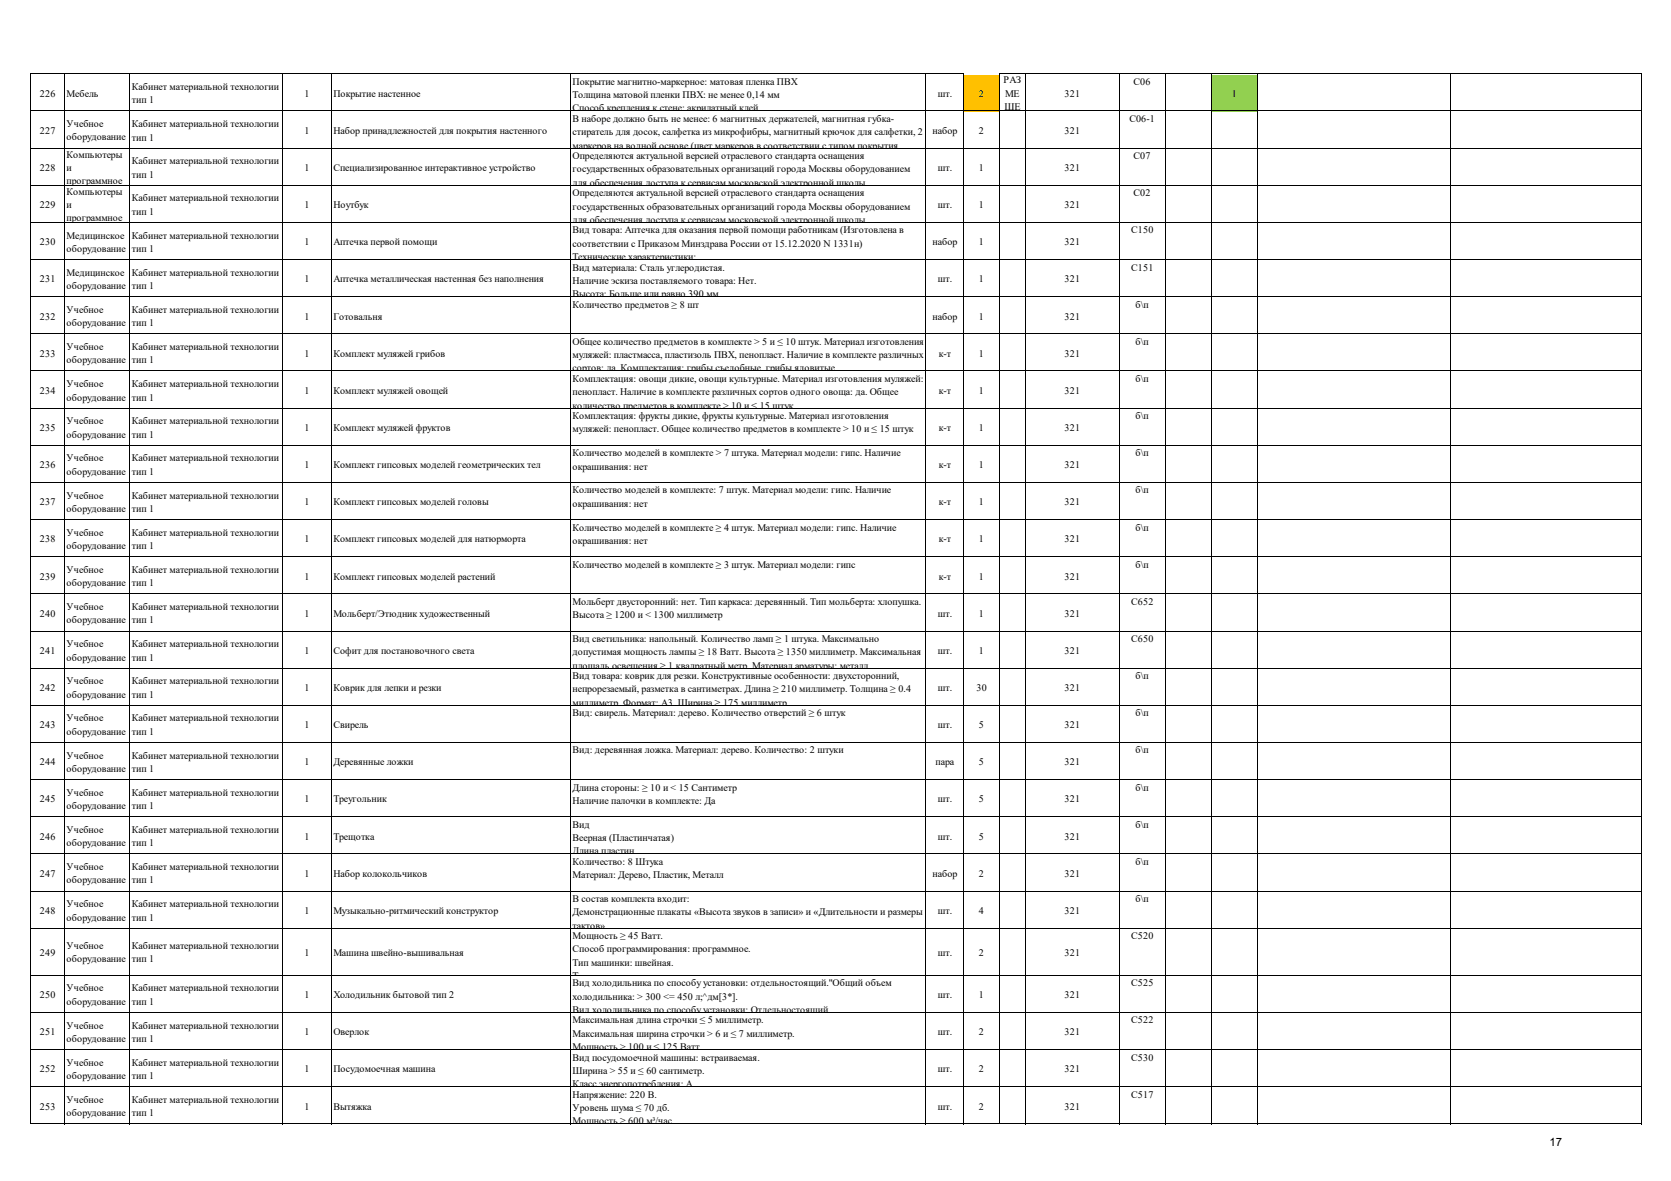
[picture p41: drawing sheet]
<svg xmlns="http://www.w3.org/2000/svg" width="297mm" height="210mm" viewBox="0 0 297 210" stroke-linecap="round" stroke-linejoin="round" font-family="sans-serif">
<defs><g id="words">
<text font-size="2" x="275.4" y="203.8">17</text>
<g font-size="1.8">
<text x="7.1" y="17.2">226</text>
<text x="11.8" y="17.2">Мебель</text>
<text x="23.4" y="16">Кабинет материальной технологии</text>
<text x="54.1" y="17.2">1</text>
<text x="59.3" y="17.2">Покрытие настенное</text>
<text x="101.8" y="15.1">Покрытие магнитно-маркерное: матовая пленка ПВХ</text>
<text x="101.8" y="17.4">Толщина матовой пленки ПВХ: не менее 0,14 мм</text>
<text x="166.7" y="17.2">шт.</text>
<text x="174" y="17.2">2</text>
<text x="178.4" y="14.8">РАЗ</text>
<text x="178.6" y="17.2">МЕ</text>
<text x="189.2" y="17.2">321</text>
<text x="201.5" y="15.1">С06</text>
<text x="218.9" y="17.2">1</text>
<text x="7.1" y="23.8">227</text>
<text x="11.8" y="22.6">Учебное</text>
<text x="23.4" y="18.4">тип 1</text>
<text x="23.4" y="22.6">Кабинет материальной технологии</text>
<text x="54.1" y="23.8">1</text>
<text x="59.3" y="23.8">Набор принадлежностей для покрытия настенного</text>
<text x="101.8" y="19.8">Способ крепления к стене: акрилатный клей</text>
<text x="101.8" y="21.7">В наборе должно быть не менее: 6 магнитных держателей, магнитная губка-</text>
<text x="165.8" y="23.8">набор</text>
<text x="174" y="23.8">2</text>
<text x="178.6" y="19.6">ЩЕ</text>
<text x="189.2" y="23.8">321</text>
<text x="200.7" y="21.7">С06-1</text>
<text x="11.8" y="28">Компьютеры</text>
<text x="11.8" y="25">оборудование</text>
<text x="23.4" y="25">тип 1</text>
<text x="23.4" y="29.2">Кабинет материальной технологии</text>
<text x="101.8" y="24">стиратель для досок, салфетка из микрофибры, магнитный крючок для салфетки, 2</text>
<text x="101.8" y="26.4">маркеров на водной основе (цвет маркеров в соответствии с типом покрытия</text>
<text x="101.8" y="28.3">Определяются актуальной версией отраслевого стандарта оснащения</text>
<text x="201.5" y="28.3">С07</text>
<text x="7.1" y="30.4">228</text>
<text x="11.8" y="30.4">и</text>
<text x="11.8" y="32.8">программное</text>
<text x="11.8" y="34.6">Компьютеры</text>
<text x="23.4" y="31.6">тип 1</text>
<text x="23.4" y="35.8">Кабинет материальной технологии</text>
<text x="54.1" y="30.4">1</text>
<text x="59.3" y="30.4">Специализированное интерактивное устройство</text>
<text x="101.8" y="30.7">государственных образовательных организаций города Москвы оборудованием</text>
<text x="101.8" y="33">для обеспечения доступа к сервисам московской электронной школы</text>
<text x="101.8" y="34.9">Определяются актуальной версией отраслевого стандарта оснащения</text>
<text x="166.7" y="30.4">шт.</text>
<text x="174" y="30.4">1</text>
<text x="189.2" y="30.4">321</text>
<text x="201.5" y="34.9">С02</text>
<text x="7.1" y="37">229</text>
<text x="11.8" y="37">и</text>
<text x="11.8" y="39.4">программное</text>
<text x="23.4" y="38.2">тип 1</text>
<text x="54.1" y="37">1</text>
<text x="59.3" y="37">Ноутбук</text>
<text x="101.8" y="37.3">государственных образовательных организаций города Москвы оборудованием</text>
<text x="101.8" y="39.6">для обеспечения доступа к сервисам московской электронной школы</text>
<text x="101.8" y="41.5">Вид товара: Аптечка для оказания первой помощи работникам (Изготовлена в</text>
<text x="166.7" y="37">шт.</text>
<text x="174" y="37">1</text>
<text x="189.2" y="37">321</text>
<text x="201.1" y="41.5">С150</text>
<text x="7.1" y="43.6">230</text>
<text x="11.8" y="42.4">Медицинское</text>
<text x="11.8" y="44.8">оборудование</text>
<text x="23.4" y="42.4">Кабинет материальной технологии</text>
<text x="23.4" y="44.8">тип 1</text>
<text x="54.1" y="43.6">1</text>
<text x="59.3" y="43.6">Аптечка первой помощи</text>
<text x="101.8" y="46.2">Технические характеристики:</text>
<text x="101.8" y="43.9">соответствии с Приказом Минздрава России от 15.12.2020 N 1331н)</text>
<text x="165.8" y="43.6">набор</text>
<text x="174" y="43.6">1</text>
<text x="189.2" y="43.6">321</text>
<text x="7.1" y="50.2">231</text>
<text x="11.8" y="49">Медицинское</text>
<text x="11.8" y="51.4">оборудование</text>
<text x="23.4" y="49">Кабинет материальной технологии</text>
<text x="23.4" y="51.4">тип 1</text>
<text x="54.1" y="50.2">1</text>
<text x="59.3" y="50.2">Аптечка металлическая настенная без наполнения</text>
<text x="101.8" y="52.8">Высота: Больше или равно 390 мм</text>
<text x="101.8" y="48.1">Вид материала: Сталь углеродистая.</text>
<text x="101.8" y="50.5">Наличие эскиза поставляемого товара: Нет.</text>
<text x="166.7" y="50.2">шт.</text>
<text x="174" y="50.2">1</text>
<text x="189.2" y="50.2">321</text>
<text x="201.1" y="48.1">С151</text>
<text x="7.1" y="56.8">232</text>
<text x="11.8" y="55.6">Учебное</text>
<text x="11.8" y="58">оборудование</text>
<text x="23.4" y="55.6">Кабинет материальной технологии</text>
<text x="23.4" y="58">тип 1</text>
<text x="54.1" y="56.8">1</text>
<text x="59.3" y="56.8">Готовальня</text>
<text x="101.8" y="54.7">Количество предметов ≥ 8 шт</text>
<text x="165.8" y="56.8">набор</text>
<text x="174" y="56.8">1</text>
<text x="189.2" y="56.8">321</text>
<text x="201.8" y="54.7">б\п</text>
<text x="7.1" y="63.4">233</text>
<text x="11.8" y="62.2">Учебное</text>
<text x="11.8" y="64.6">оборудование</text>
<text x="23.4" y="62.2">Кабинет материальной технологии</text>
<text x="23.4" y="64.6">тип 1</text>
<text x="54.1" y="63.4">1</text>
<text x="59.3" y="63.4">Комплект муляжей грибов</text>
<text x="101.8" y="61.3">Общее количество предметов в комплекте &gt; 5 и ≤ 10 штук. Материал изготовления</text>
<text x="101.8" y="63.7">муляжей: пластмасса, пластизоль ПВХ, пенопласт. Наличие в комплекте различных</text>
<text x="166.9" y="63.4">к-т</text>
<text x="174" y="63.4">1</text>
<text x="189.2" y="63.4">321</text>
<text x="201.8" y="61.3">б\п</text>
<text x="7.1" y="70">234</text>
<text x="11.8" y="68.8">Учебное</text>
<text x="11.8" y="71.2">оборудование</text>
<text x="23.4" y="68.8">Кабинет материальной технологии</text>
<text x="23.4" y="71.2">тип 1</text>
<text x="54.1" y="70">1</text>
<text x="59.3" y="70">Комплект муляжей овощей</text>
<text x="101.8" y="66">сортов: да Комплектация: грибы съедобные грибы ядовитые</text>
<text x="101.8" y="67.9">Комплектация: овощи дикие, овощи культурные. Материал изготовления муляжей:</text>
<text x="101.8" y="70.3">пенопласт. Наличие в комплекте различных сортов одного овоща: да. Общее</text>
<text x="166.9" y="70">к-т</text>
<text x="174" y="70">1</text>
<text x="189.2" y="70">321</text>
<text x="201.8" y="67.9">б\п</text>
<text x="7.1" y="76.6">235</text>
<text x="11.8" y="75.4">Учебное</text>
<text x="11.8" y="77.8">оборудование</text>
<text x="23.4" y="75.4">Кабинет материальной технологии</text>
<text x="23.4" y="77.8">тип 1</text>
<text x="54.1" y="76.6">1</text>
<text x="59.3" y="76.6">Комплект муляжей фруктов</text>
<text x="101.8" y="72.6">количество предметов в комплекте &gt; 10 и ≤ 15 штук</text>
<text x="101.8" y="74.5">Комплектация: фрукты дикие, фрукты культурные. Материал изготовления</text>
<text x="101.8" y="76.9">муляжей: пенопласт. Общее количество предметов в комплекте &gt; 10 и ≤ 15 штук</text>
<text x="166.9" y="76.6">к-т</text>
<text x="174" y="76.6">1</text>
<text x="189.2" y="76.6">321</text>
<text x="201.8" y="74.5">б\п</text>
<text x="7.1" y="83.2">236</text>
<text x="11.8" y="82">Учебное</text>
<text x="23.4" y="82">Кабинет материальной технологии</text>
<text x="54.1" y="83.2">1</text>
<text x="59.3" y="83.2">Комплект гипсовых моделей геометрических тел</text>
<text x="101.8" y="81.1">Количество моделей в комплекте &gt; 7 штука. Материал модели: гипс. Наличие</text>
<text x="101.8" y="83.5">окрашивания: нет</text>
<text x="166.9" y="83.2">к-т</text>
<text x="174" y="83.2">1</text>
<text x="189.2" y="83.2">321</text>
<text x="201.8" y="81.1">б\п</text>
<text x="7.1" y="89.8">237</text>
<text x="11.8" y="84.4">оборудование</text>
<text x="11.8" y="88.6">Учебное</text>
<text x="23.4" y="84.4">тип 1</text>
<text x="23.4" y="88.7">Кабинет материальной технологии</text>
<text x="54.1" y="89.8">1</text>
<text x="59.3" y="89.8">Комплект гипсовых моделей головы</text>
<text x="101.8" y="87.7">Количество моделей в комплекте: 7 штук. Материал модели: гипс. Наличие</text>
<text x="166.9" y="89.8">к-т</text>
<text x="174" y="89.8">1</text>
<text x="189.2" y="89.8">321</text>
<text x="201.8" y="87.7">б\п</text>
<text x="11.8" y="91">оборудование</text>
<text x="11.8" y="95.3">Учебное</text>
<text x="23.4" y="91">тип 1</text>
<text x="23.4" y="95.3">Кабинет материальной технологии</text>
<text x="101.8" y="90.1">окрашивания: нет</text>
<text x="101.8" y="94.3">Количество моделей в комплекте ≥ 4 штук. Материал модели: гипс. Наличие</text>
<text x="201.8" y="94.3">б\п</text>
<text x="7.1" y="96.4">238</text>
<text x="11.8" y="97.6">оборудование</text>
<text x="11.8" y="101.9">Учебное</text>
<text x="23.4" y="97.6">тип 1</text>
<text x="23.4" y="101.9">Кабинет материальной технологии</text>
<text x="54.1" y="96.4">1</text>
<text x="59.3" y="96.4">Комплект гипсовых моделей для натюрморта</text>
<text x="101.8" y="96.7">окрашивания: нет</text>
<text x="101.8" y="100.9">Количество моделей в комплекте ≥ 3 штук. Материал модели: гипс</text>
<text x="166.9" y="96.4">к-т</text>
<text x="174" y="96.4">1</text>
<text x="189.2" y="96.4">321</text>
<text x="201.8" y="100.9">б\п</text>
<text x="7.1" y="103">239</text>
<text x="11.8" y="104.2">оборудование</text>
<text x="23.4" y="104.2">тип 1</text>
<text x="54.1" y="103">1</text>
<text x="59.3" y="103">Комплект гипсовых моделей растений</text>
<text x="101.8" y="107.5">Мольберт двусторонний: нет. Тип каркаса: деревянный. Тип мольберта: хлопушка.</text>
<text x="166.9" y="103">к-т</text>
<text x="174" y="103">1</text>
<text x="189.2" y="103">321</text>
<text x="201.1" y="107.5">С652</text>
<text x="7.1" y="109.6">240</text>
<text x="11.8" y="108.5">Учебное</text>
<text x="11.8" y="110.8">оборудование</text>
<text x="23.4" y="108.5">Кабинет материальной технологии</text>
<text x="23.4" y="110.8">тип 1</text>
<text x="54.1" y="109.6">1</text>
<text x="59.3" y="109.6">Мольберт/Этюдник художественный</text>
<text x="101.8" y="109.9">Высота ≥ 1200 и &lt; 1300 миллиметр</text>
<text x="166.7" y="109.6">шт.</text>
<text x="174" y="109.6">1</text>
<text x="189.2" y="109.6">321</text>
<text x="7.1" y="116.3">241</text>
<text x="11.8" y="115.1">Учебное</text>
<text x="11.8" y="117.4">оборудование</text>
<text x="23.4" y="115.1">Кабинет материальной технологии</text>
<text x="23.4" y="117.4">тип 1</text>
<text x="54.1" y="116.3">1</text>
<text x="59.3" y="116.3">Софит для постановочного света</text>
<text x="101.8" y="114.1">Вид светильника: напольный. Количество ламп ≥ 1 штука. Максимально</text>
<text x="101.8" y="116.5">допустимая мощность лампы ≥ 18 Ватт. Высота ≥ 1350 миллиметр. Максимальная</text>
<text x="101.8" y="118.9">площадь освещения ≥ 1 квадратный метр Материал арматуры: металл</text>
<text x="166.7" y="116.3">шт.</text>
<text x="174" y="116.3">1</text>
<text x="189.2" y="116.3">321</text>
<text x="201.1" y="114.1">С650</text>
<text x="7.1" y="122.9">242</text>
<text x="11.8" y="121.7">Учебное</text>
<text x="11.8" y="124">оборудование</text>
<text x="23.4" y="121.7">Кабинет материальной технологии</text>
<text x="23.4" y="124">тип 1</text>
<text x="54.1" y="122.9">1</text>
<text x="59.3" y="122.9">Коврик для лепки и резки</text>
<text x="101.8" y="120.7">Вид товара: коврик для резки. Конструктивные особенности: двухсторонний,</text>
<text x="101.8" y="123.1">непрорезаемый, разметка в сантиметрах. Длина ≥ 210 миллиметр. Толщина ≥ 0.4</text>
<text x="101.8" y="125.5">миллиметр Формат: А3 Ширина ≥ 175 миллиметр</text>
<text x="166.7" y="122.9">шт.</text>
<text x="173.6" y="122.9">30</text>
<text x="189.2" y="122.9">321</text>
<text x="201.8" y="120.7">б\п</text>
<text x="7.1" y="129.5">243</text>
<text x="11.8" y="128.3">Учебное</text>
<text x="11.8" y="130.6">оборудование</text>
<text x="23.4" y="128.3">Кабинет материальной технологии</text>
<text x="23.4" y="130.6">тип 1</text>
<text x="54.1" y="129.5">1</text>
<text x="59.3" y="129.5">Свирель</text>
<text x="101.8" y="127.3">Вид: свирель. Материал: дерево. Количество отверстий ≥ 6 штук</text>
<text x="166.7" y="129.5">шт.</text>
<text x="174" y="129.5">5</text>
<text x="189.2" y="129.5">321</text>
<text x="201.8" y="127.3">б\п</text>
<text x="7.1" y="136.1">244</text>
<text x="11.8" y="134.9">Учебное</text>
<text x="11.8" y="137.2">оборудование</text>
<text x="23.4" y="134.9">Кабинет материальной технологии</text>
<text x="23.4" y="137.2">тип 1</text>
<text x="54.1" y="136.1">1</text>
<text x="59.3" y="136.1">Деревянные ложки</text>
<text x="101.8" y="133.9">Вид: деревянная ложка. Материал: дерево. Количество: 2 штуки</text>
<text x="166.3" y="136.1">пара</text>
<text x="174" y="136.1">5</text>
<text x="189.2" y="136.1">321</text>
<text x="201.8" y="133.9">б\п</text>
<text x="7.1" y="142.7">245</text>
<text x="11.8" y="141.5">Учебное</text>
<text x="11.8" y="143.9">оборудование</text>
<text x="23.4" y="141.5">Кабинет материальной технологии</text>
<text x="23.4" y="143.9">тип 1</text>
<text x="54.1" y="142.7">1</text>
<text x="59.3" y="142.7">Треугольник</text>
<text x="101.8" y="140.6">Длина стороны: ≥ 10 и &lt; 15 Сантиметр</text>
<text x="101.8" y="142.9">Наличие палочки в комплекте: Да</text>
<text x="166.7" y="142.7">шт.</text>
<text x="174" y="142.7">5</text>
<text x="189.2" y="142.7">321</text>
<text x="201.8" y="140.6">б\п</text>
<text x="7.1" y="149.3">246</text>
<text x="11.8" y="148.1">Учебное</text>
<text x="23.4" y="148.1">Кабинет материальной технологии</text>
<text x="54.1" y="149.3">1</text>
<text x="59.3" y="149.3">Трещотка</text>
<text x="101.8" y="147.2">Вид</text>
<text x="101.8" y="149.5">Веерная (Пластинчатая)</text>
<text x="166.7" y="149.3">шт.</text>
<text x="174" y="149.3">5</text>
<text x="189.2" y="149.3">321</text>
<text x="201.8" y="147.2">б\п</text>
<text x="7.1" y="155.9">247</text>
<text x="11.8" y="150.5">оборудование</text>
<text x="11.8" y="154.7">Учебное</text>
<text x="23.4" y="150.5">тип 1</text>
<text x="23.4" y="154.7">Кабинет материальной технологии</text>
<text x="54.1" y="155.9">1</text>
<text x="59.3" y="155.9">Набор колокольчиков</text>
<text x="101.8" y="151.9">Длина пластин</text>
<text x="101.8" y="153.8">Количество: 8 Штука</text>
<text x="165.8" y="155.9">набор</text>
<text x="174" y="155.9">2</text>
<text x="189.2" y="155.9">321</text>
<text x="201.8" y="153.8">б\п</text>
<text x="11.8" y="157.1">оборудование</text>
<text x="11.8" y="161.3">Учебное</text>
<text x="23.4" y="157.1">тип 1</text>
<text x="23.4" y="161.3">Кабинет материальной технологии</text>
<text x="101.8" y="156.1">Материал: Дерево, Пластик, Металл</text>
<text x="101.8" y="160.4">В состав комплекта входит:</text>
<text x="201.8" y="160.4">б\п</text>
<text x="7.1" y="162.5">248</text>
<text x="11.8" y="163.7">оборудование</text>
<text x="23.4" y="163.7">тип 1</text>
<text x="54.1" y="162.5">1</text>
<text x="59.3" y="162.5">Музыкально-ритмический конструктор</text>
<text x="101.8" y="162.7">Демонстрационные плакаты «Высота звуков в записи» и «Длительности и размеры</text>
<text x="101.8" y="165.1">тактов»</text>
<text x="101.8" y="167">Мощность ≥ 45 Ватт.</text>
<text x="166.7" y="162.5">шт.</text>
<text x="174" y="162.5">4</text>
<text x="189.2" y="162.5">321</text>
<text x="201.1" y="167">С520</text>
<text x="7.1" y="169.9">249</text>
<text x="11.8" y="168.7">Учебное</text>
<text x="11.8" y="171.1">оборудование</text>
<text x="23.4" y="168.7">Кабинет материальной технологии</text>
<text x="23.4" y="171.1">тип 1</text>
<text x="54.1" y="169.9">1</text>
<text x="59.3" y="169.9">Машина швейно-вышивальная</text>
<text x="101.8" y="169.3">Способ программирования: программное.</text>
<text x="101.8" y="171.7">Тип машинки: швейная.</text>
<text x="166.7" y="169.9">шт.</text>
<text x="174" y="169.9">2</text>
<text x="189.2" y="169.9">321</text>
<text x="7.1" y="177.5">250</text>
<text x="11.8" y="176.3">Учебное</text>
<text x="11.8" y="178.7">оборудование</text>
<text x="23.4" y="176.3">Кабинет материальной технологии</text>
<text x="23.4" y="178.7">тип 1</text>
<text x="54.1" y="177.5">1</text>
<text x="59.3" y="177.5">Холодильник бытовой тип 2</text>
<text x="101.8" y="174.1">Т</text>
<text x="101.8" y="175.3">Вид холодильника по способу установки: отдельностоящий.&quot;Общий объем</text>
<text x="101.8" y="177.7">холодильника: &gt; 300 &lt;= 450 л;^дм[3*].</text>
<text x="166.7" y="177.5">шт.</text>
<text x="174" y="177.5">1</text>
<text x="189.2" y="177.5">321</text>
<text x="201.1" y="175.3">С525</text>
<text x="7.1" y="184.1">251</text>
<text x="11.8" y="182.9">Учебное</text>
<text x="11.8" y="185.3">оборудование</text>
<text x="23.4" y="182.9">Кабинет материальной технологии</text>
<text x="23.4" y="185.3">тип 1</text>
<text x="54.1" y="184.1">1</text>
<text x="59.3" y="184.1">Оверлок</text>
<text x="101.8" y="180.1">Вид холодильника по способу установки: Отдельностоящий</text>
<text x="101.8" y="182">Максимальная длина строчки ≤ 5 миллиметр.</text>
<text x="101.8" y="184.3">Максимальная ширина строчки &gt; 6 и ≤ 7 миллиметр.</text>
<text x="166.7" y="184.1">шт.</text>
<text x="174" y="184.1">2</text>
<text x="189.2" y="184.1">321</text>
<text x="201.1" y="182">С522</text>
<text x="7.1" y="190.7">252</text>
<text x="11.8" y="189.5">Учебное</text>
<text x="11.8" y="191.9">оборудование</text>
<text x="23.4" y="189.5">Кабинет материальной технологии</text>
<text x="23.4" y="191.9">тип 1</text>
<text x="54.1" y="190.7">1</text>
<text x="59.3" y="190.7">Посудомоечная машина</text>
<text x="101.8" y="186.7">Мощность &gt; 100 и ≤ 125 Ватт</text>
<text x="101.8" y="188.6">Вид посудомоечной машины: встраиваемая.</text>
<text x="101.8" y="190.9">Ширина &gt; 55 и ≤ 60 сантиметр.</text>
<text x="166.7" y="190.7">шт.</text>
<text x="174" y="190.7">2</text>
<text x="189.2" y="190.7">321</text>
<text x="201.1" y="188.6">С530</text>
<text x="7.1" y="197.3">253</text>
<text x="11.8" y="196.1">Учебное</text>
<text x="23.4" y="196.1">Кабинет материальной технологии</text>
<text x="54.1" y="197.3">1</text>
<text x="59.3" y="197.3">Вытяжка</text>
<text x="101.8" y="193.3">Класс энергопотребления: А</text>
<text x="101.8" y="195.2">Напряжение: 220 В.</text>
<text x="101.8" y="197.5">Уровень шума ≤ 70 дб.</text>
<text x="166.7" y="197.3">шт.</text>
<text x="174" y="197.3">2</text>
<text x="189.2" y="197.3">321</text>
<text x="201.1" y="195.2">С517</text>
<text x="11.8" y="198.5">оборудование</text>
<text x="23.4" y="198.5">тип 1</text>
<text x="101.8" y="199.9">Мощность ≥ 600 м³/час</text>
</g>
</g></defs>
<path d="M171.3 13.3h6.4v6.5h-6.4z" fill="#ffc000"/>
<path d="M215.3 13.3h8.3v6.5h-8.3z" fill="#92d050"/>
<g fill="none" stroke="#000" stroke-width=".18">
<path d="M5.5 13v186.9M5.6 13.1h165.8M5.6 19.7h286.2M11.4 13.2v186.7M23 13.2v186.7M50.3 13.2v186.7M58.8 13.2v186.7M101.3 13.2v186.7M164.6 13.2v186.7M171.3 13.2v186.7M177.6 13v186.9M177.7 13.1h114.1"/>
<path d="M182.2 13.2v186.7M199 13.2v186.7M207.1 13.2v186.7M215.3 13.2v186.7M223.5 13.2v186.7M257.8 13.2v186.7M291.8 13.2v186.7M5.6 26.3h286.2M5.6 32.9h286.2M5.6 39.5h286.2M5.6 46.1h286.2M5.6 52.8h286.2"/>
<path d="M5.6 59.4h286.2M5.6 66h286.2M5.6 72.6h286.2M5.6 79.2h286.2M5.6 85.8h286.2M5.6 92.4h286.2M5.6 99h286.2M5.6 105.6h286.2M5.6 112.2h286.2M5.6 118.8h286.2M5.6 125.4h286.2M5.6 132h286.2"/>
<path d="M5.6 138.6h286.2M5.6 145.2h286.2M5.6 151.8h286.2M5.6 158.4h286.2M5.6 165h286.2M5.6 173.4h286.2M5.6 180h286.2M5.6 186.6h286.2M5.6 193.2h286.2M5.6 199.8h286.2"/>
</g>
<use href="#words"/>
</svg>
